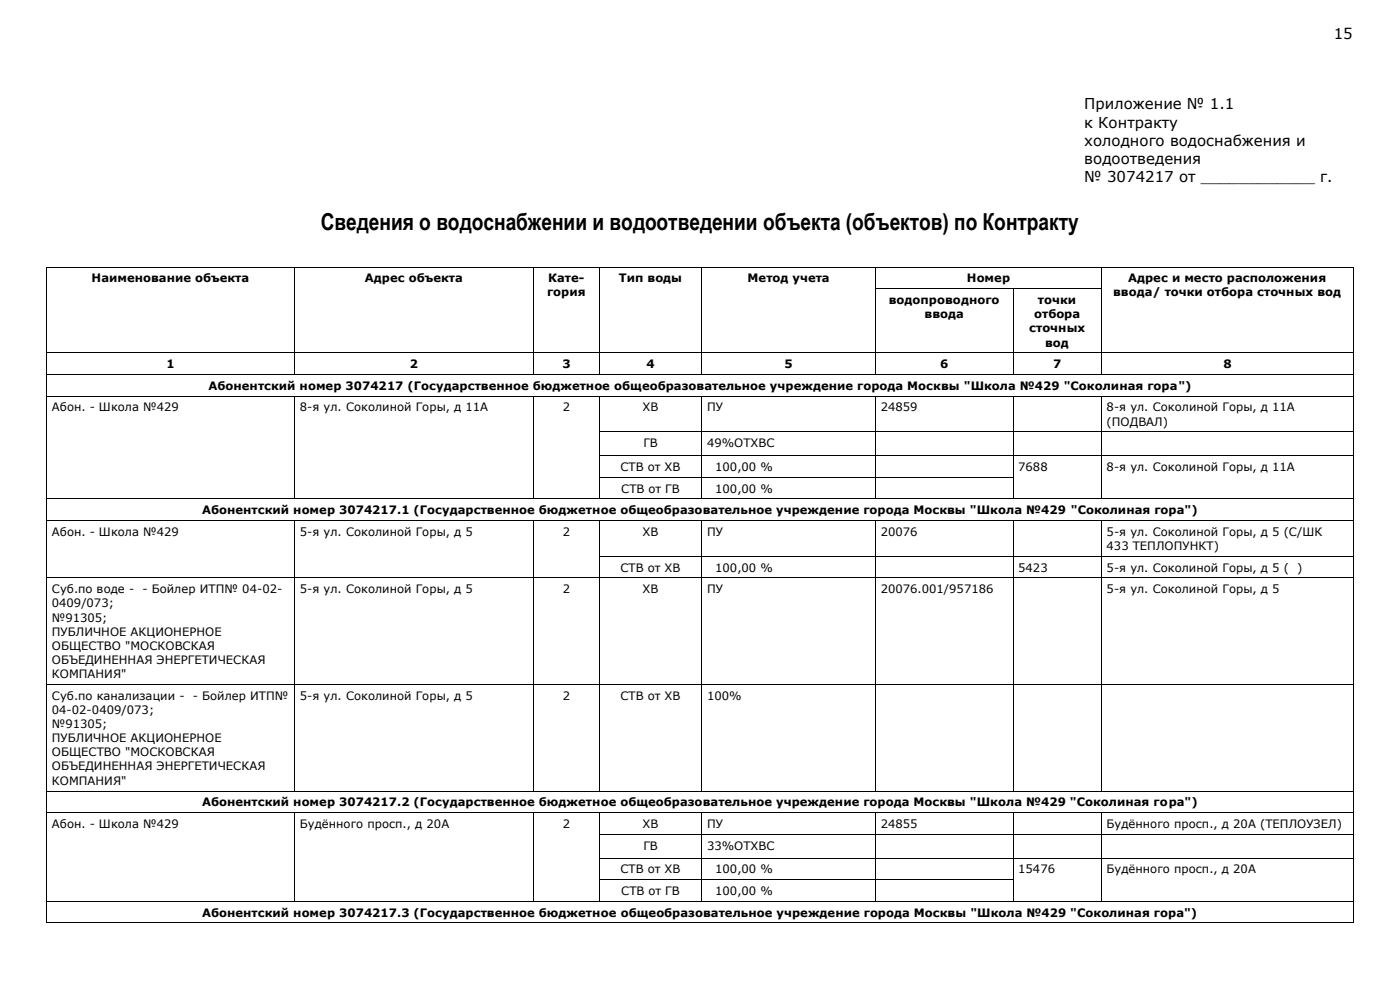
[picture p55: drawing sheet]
<svg xmlns="http://www.w3.org/2000/svg" width="297mm" height="210mm" viewBox="0 0 297 210" stroke-linecap="round" stroke-linejoin="round" font-family="sans-serif">
<defs><g id="words">
<text font-size="5" x="68" y="48.7">Сведения о водоснабжении и водоотведении объекта (объектов) по Контракту</text>
<g font-size="3.2">
<text x="283" y="8.2">15</text>
<text x="230" y="23.2">Приложение № 1.1</text>
<text x="230" y="27.1">к Контракту</text>
<text x="230" y="31">холодного водоснабжения и</text>
<text x="230" y="34.8">водоотведения</text>
<text x="230" y="38.7">№ 3074217 от ____________ г.</text>
</g>
<g font-size="2.5">
<text x="19.4" y="59.9">Наименование объекта</text>
<text x="77.4" y="59.9">Адрес объекта</text>
<text x="116.3" y="59.9">Кате-</text>
<text x="131.3" y="59.9">Тип воды</text>
<text x="158.6" y="59.9">Метод учета</text>
<text x="205.1" y="59.9">Номер</text>
<text x="239.3" y="59.9">Адрес и место расположения</text>
<text x="116.1" y="62.9">гория</text>
<text x="188.6" y="64.5">водопроводного</text>
<text x="220.2" y="64.5">точки</text>
<text x="236.2" y="62.9">ввода/ точки отбора сточных вод</text>
<text x="196.2" y="67.5">ввода</text>
<text x="218.3" y="70.5">сточных</text>
<text x="219.4" y="67.5">отбора</text>
<text x="221.7" y="73.5">вод</text>
<text x="35.4" y="78.1">1</text>
<text x="44.2" y="82.7">Абонентский номер 3074217 (Государственное бюджетное общеобразовательное учреждение города Москвы &quot;Школа №429 &quot;Соколиная гора&quot;)</text>
<text x="87" y="78.1">2</text>
<text x="119.3" y="78.1">3</text>
<text x="137.2" y="78.1">4</text>
<text x="166.4" y="78.1">5</text>
<text x="199.5" y="78.1">6</text>
<text x="223.4" y="78.1">7</text>
<text x="259.5" y="78.1">8</text>
<text x="11" y="87.3">Абон. - Школа №429</text>
<text x="63.6" y="87.3">8-я ул. Соколиной Горы, д 11А</text>
<text x="119.4" y="87.3">2</text>
<text x="136.3" y="87.3">ХВ</text>
<text x="150" y="87.3">ПУ</text>
<text x="186.8" y="87.3">24859</text>
<text x="234.8" y="87.3">8-я ул. Соколиной Горы, д 11А</text>
<text x="136.5" y="94.8">ГВ</text>
<text x="150" y="94.8">49%ОТХВС</text>
<text x="234.8" y="90.3">(ПОДВАЛ)</text>
<text x="131.6" y="99.9">СТВ от ХВ</text>
<text x="151.7" y="99.9">100,00 %</text>
<text x="216" y="99.9">7688</text>
<text x="234.8" y="99.9">8-я ул. Соколиной Горы, д 11А</text>
<text x="131.8" y="104.5">СТВ от ГВ</text>
<text x="151.7" y="104.5">100,00 %</text>
<text x="11" y="113.7">Абон. - Школа №429</text>
<text x="42.9" y="109.1">Абонентский номер 3074217.1 (Государственное бюджетное общеобразовательное учреждение города Москвы &quot;Школа №429 &quot;Соколиная гора&quot;)</text>
<text x="63.6" y="113.7">5-я ул. Соколиной Горы, д 5</text>
<text x="119.4" y="113.7">2</text>
<text x="136.3" y="113.7">ХВ</text>
<text x="150" y="113.7">ПУ</text>
<text x="186.8" y="113.7">20076</text>
<text x="234.8" y="113.7">5-я ул. Соколиной Горы, д 5 (С/ШК</text>
<text x="234.8" y="116.7">433 ТЕПЛОПУНКТ)</text>
<text x="11" y="125.9">Суб.по воде -</text>
<text x="30.2" y="125.9">- Бойлер ИТП№ 04-02-</text>
<text x="63.6" y="125.9">5-я ул. Соколиной Горы, д 5</text>
<text x="119.4" y="125.9">2</text>
<text x="131.6" y="121.3">СТВ от ХВ</text>
<text x="136.3" y="125.9">ХВ</text>
<text x="150" y="125.9">ПУ</text>
<text x="151.7" y="121.3">100,00 %</text>
<text x="186.8" y="125.9">20076.001/957186</text>
<text x="216" y="121.3">5423</text>
<text x="234.8" y="121.3">5-я ул. Соколиной Горы, д 5 (</text>
<text x="234.8" y="125.9">5-я ул. Соколиной Горы, д 5</text>
<text x="275.2" y="121.3">)</text>
<text x="11" y="128.8">0409/073;</text>
<text x="11" y="131.9">№91305;</text>
<text x="11" y="134.9">ПУБЛИЧНОЕ АКЦИОНЕРНОЕ</text>
<text x="11" y="137.9">ОБЩЕСТВО &quot;МОСКОВСКАЯ</text>
<text x="11" y="140.9">ОБЪЕДИНЕННАЯ ЭНЕРГЕТИЧЕСКАЯ</text>
<text x="11" y="143.9">КОМПАНИЯ&quot;</text>
<text x="11" y="148.5">Суб.по канализации -</text>
<text x="40.9" y="148.5">- Бойлер ИТП№</text>
<text x="63.6" y="148.5">5-я ул. Соколиной Горы, д 5</text>
<text x="119.4" y="148.5">2</text>
<text x="131.6" y="148.5">СТВ от ХВ</text>
<text x="150" y="148.5">100%</text>
<text x="11" y="151.5">04-02-0409/073;</text>
<text x="11" y="154.5">№91305;</text>
<text x="11" y="157.5">ПУБЛИЧНОЕ АКЦИОНЕРНОЕ</text>
<text x="11" y="160.5">ОБЩЕСТВО &quot;МОСКОВСКАЯ</text>
<text x="11" y="163.4">ОБЪЕДИНЕННАЯ ЭНЕРГЕТИЧЕСКАЯ</text>
<text x="11" y="166.4">КОМПАНИЯ&quot;</text>
<text x="42.9" y="171.1">Абонентский номер 3074217.2 (Государственное бюджетное общеобразовательное учреждение города Москвы &quot;Школа №429 &quot;Соколиная гора&quot;)</text>
<text x="11" y="175.6">Абон. - Школа №429</text>
<text x="63.6" y="175.6">Будённого просп., д 20А</text>
<text x="119.4" y="175.6">2</text>
<text x="136.3" y="175.6">ХВ</text>
<text x="150" y="175.6">ПУ</text>
<text x="186.8" y="175.6">24855</text>
<text x="234.8" y="175.6">Будённого просп., д 20А (ТЕПЛОУЗЕЛ)</text>
<text x="131.6" y="185.3">СТВ от ХВ</text>
<text x="136.5" y="180.3">ГВ</text>
<text x="150" y="180.3">33%ОТХВС</text>
<text x="151.7" y="185.3">100,00 %</text>
<text x="216" y="185.3">15476</text>
<text x="234.8" y="185.3">Будённого просп., д 20А</text>
<text x="131.8" y="189.9">СТВ от ГВ</text>
<text x="151.7" y="189.9">100,00 %</text>
<text x="42.9" y="194.5">Абонентский номер 3074217.3 (Государственное бюджетное общеобразовательное учреждение города Москвы &quot;Школа №429 &quot;Соколиная гора&quot;)</text>
</g>
</g></defs>
<g fill="#000">
<path d="M9.8 56.6h.2v.1h-.2z" fill-rule="evenodd"/>
<path d="M9.8 56.6h.2v.1h-.2z" fill-rule="evenodd"/>
<path d="M62.4 56.6h.2v.1h-.2z" fill-rule="evenodd"/>
<path d="M113.1 56.6h.2v.1h-.2z" fill-rule="evenodd"/>
<path d="M127.1 56.6h.2v.1h-.2z" fill-rule="evenodd"/>
<path d="M148.8 56.6h.2v.1h-.2z" fill-rule="evenodd"/>
<path d="M185.6 56.6h.2v.1h-.2z" fill-rule="evenodd"/>
<path d="M233.6 56.6h.2v.1h-.2z" fill-rule="evenodd"/>
<path d="M287 56.6h.2v.1h-.2z" fill-rule="evenodd"/>
<path d="M287 56.6h.2v.1h-.2z" fill-rule="evenodd"/>
<path d="M9.8 61.1h.2v.2h-.2z" fill-rule="evenodd"/>
<path d="M9.8 74.7h.2v.2h-.2z" fill-rule="evenodd"/>
<path d="M9.8 79.4h.2v.1h-.2z" fill-rule="evenodd"/>
<path d="M62.4 61.1h.2v.2h-.2z" fill-rule="evenodd"/>
<path d="M62.4 74.7h.2v.2h-.2z" fill-rule="evenodd"/>
<path d="M62.4 79.4h.2v.1h-.2z" fill-rule="evenodd"/>
<path d="M113.1 61.1h.2v.2h-.2z" fill-rule="evenodd"/>
<path d="M113.1 74.7h.2v.2h-.2z" fill-rule="evenodd"/>
<path d="M113.1 79.4h.2v.1h-.2z" fill-rule="evenodd"/>
<path d="M127.1 61.1h.2v.2h-.2z" fill-rule="evenodd"/>
<path d="M127.1 74.7h.2v.2h-.2z" fill-rule="evenodd"/>
<path d="M127.1 79.4h.2v.1h-.2z" fill-rule="evenodd"/>
<path d="M148.8 61.1h.2v.2h-.2z" fill-rule="evenodd"/>
<path d="M148.8 74.7h.2v.2h-.2z" fill-rule="evenodd"/>
<path d="M148.8 79.4h.2v.1h-.2z" fill-rule="evenodd"/>
<path d="M185.6 61.1h.2v.2h-.2z" fill-rule="evenodd"/>
<path d="M185.6 74.7h.2v.2h-.2z" fill-rule="evenodd"/>
<path d="M185.6 79.4h.2v.1h-.2z" fill-rule="evenodd"/>
<path d="M214.8 61.1h.2v.2h-.2z" fill-rule="evenodd"/>
<path d="M214.8 74.7h.2v.2h-.2z" fill-rule="evenodd"/>
<path d="M214.8 79.4h.2v.1h-.2z" fill-rule="evenodd"/>
<path d="M233.6 61.1h.2v.2h-.2z" fill-rule="evenodd"/>
<path d="M233.6 74.7h.2v.2h-.2z" fill-rule="evenodd"/>
<path d="M233.6 79.4h.2v.1h-.2z" fill-rule="evenodd"/>
<path d="M287 61.1h.2v.2h-.2z" fill-rule="evenodd"/>
<path d="M287 74.7h.2v.2h-.2z" fill-rule="evenodd"/>
<path d="M287 79.4h.2v.1h-.2z" fill-rule="evenodd"/>
<path d="M9.8 83.9h.2v.2h-.2z" fill-rule="evenodd"/>
<path d="M9.8 91.5h.2v.2h-.2z" fill-rule="evenodd"/>
<path d="M9.8 96.5h.2v.2h-.2z" fill-rule="evenodd"/>
<path d="M62.4 83.9h.2v.2h-.2z" fill-rule="evenodd"/>
<path d="M62.4 91.5h.2v.2h-.2z" fill-rule="evenodd"/>
<path d="M62.4 96.5h.2v.2h-.2z" fill-rule="evenodd"/>
<path d="M113.1 83.9h.2v.2h-.2z" fill-rule="evenodd"/>
<path d="M113.1 91.5h.2v.2h-.2z" fill-rule="evenodd"/>
<path d="M113.1 96.5h.2v.2h-.2z" fill-rule="evenodd"/>
<path d="M127.1 83.9h.2v.2h-.2z" fill-rule="evenodd"/>
<path d="M127.1 91.5h.2v.2h-.2z" fill-rule="evenodd"/>
<path d="M127.1 96.5h.2v.2h-.2z" fill-rule="evenodd"/>
<path d="M148.8 83.9h.2v.2h-.2z" fill-rule="evenodd"/>
<path d="M148.8 91.5h.2v.2h-.2z" fill-rule="evenodd"/>
<path d="M148.8 96.5h.2v.2h-.2z" fill-rule="evenodd"/>
<path d="M185.6 83.9h.2v.2h-.2z" fill-rule="evenodd"/>
<path d="M185.6 91.5h.2v.2h-.2z" fill-rule="evenodd"/>
<path d="M185.6 96.5h.2v.2h-.2z" fill-rule="evenodd"/>
<path d="M214.8 83.9h.2v.2h-.2z" fill-rule="evenodd"/>
<path d="M214.8 91.5h.2v.2h-.2z" fill-rule="evenodd"/>
<path d="M214.8 96.5h.2v.2h-.2z" fill-rule="evenodd"/>
<path d="M233.6 83.9h.2v.2h-.2z" fill-rule="evenodd"/>
<path d="M233.6 91.5h.2v.2h-.2z" fill-rule="evenodd"/>
<path d="M233.6 96.5h.2v.2h-.2z" fill-rule="evenodd"/>
<path d="M287 83.9h.2v.2h-.2z" fill-rule="evenodd"/>
<path d="M287 91.5h.2v.2h-.2z" fill-rule="evenodd"/>
<path d="M287 96.5h.2v.2h-.2z" fill-rule="evenodd"/>
<path d="M9.8 101.2h.2v.1h-.2z" fill-rule="evenodd"/>
<path d="M9.8 105.7h.2v.2h-.2z" fill-rule="evenodd"/>
<path d="M9.8 110.3h.2v.2h-.2z" fill-rule="evenodd"/>
<path d="M9.8 117.9h.2v.2h-.2z" fill-rule="evenodd"/>
<path d="M62.4 101.2h.2v.1h-.2z" fill-rule="evenodd"/>
<path d="M62.4 105.7h.2v.2h-.2z" fill-rule="evenodd"/>
<path d="M62.4 110.3h.2v.2h-.2z" fill-rule="evenodd"/>
<path d="M62.4 117.9h.2v.2h-.2z" fill-rule="evenodd"/>
<path d="M113.1 101.2h.2v.1h-.2z" fill-rule="evenodd"/>
<path d="M113.1 105.7h.2v.2h-.2z" fill-rule="evenodd"/>
<path d="M113.1 110.3h.2v.2h-.2z" fill-rule="evenodd"/>
<path d="M113.1 117.9h.2v.2h-.2z" fill-rule="evenodd"/>
<path d="M127.1 101.2h.2v.1h-.2z" fill-rule="evenodd"/>
<path d="M127.1 105.7h.2v.2h-.2z" fill-rule="evenodd"/>
<path d="M127.1 110.3h.2v.2h-.2z" fill-rule="evenodd"/>
<path d="M127.1 117.9h.2v.2h-.2z" fill-rule="evenodd"/>
<path d="M148.8 101.2h.2v.1h-.2z" fill-rule="evenodd"/>
<path d="M148.8 105.7h.2v.2h-.2z" fill-rule="evenodd"/>
<path d="M148.8 110.3h.2v.2h-.2z" fill-rule="evenodd"/>
<path d="M148.8 117.9h.2v.2h-.2z" fill-rule="evenodd"/>
<path d="M185.6 101.2h.2v.1h-.2z" fill-rule="evenodd"/>
<path d="M185.6 105.7h.2v.2h-.2z" fill-rule="evenodd"/>
<path d="M185.6 110.3h.2v.2h-.2z" fill-rule="evenodd"/>
<path d="M185.6 117.9h.2v.2h-.2z" fill-rule="evenodd"/>
<path d="M214.8 101.2h.2v.1h-.2z" fill-rule="evenodd"/>
<path d="M214.8 105.7h.2v.2h-.2z" fill-rule="evenodd"/>
<path d="M214.8 110.3h.2v.2h-.2z" fill-rule="evenodd"/>
<path d="M214.8 117.9h.2v.2h-.2z" fill-rule="evenodd"/>
<path d="M233.6 101.2h.2v.1h-.2z" fill-rule="evenodd"/>
<path d="M233.6 105.7h.2v.2h-.2z" fill-rule="evenodd"/>
<path d="M233.6 110.3h.2v.2h-.2z" fill-rule="evenodd"/>
<path d="M233.6 117.9h.2v.2h-.2z" fill-rule="evenodd"/>
<path d="M287 101.2h.2v.1h-.2z" fill-rule="evenodd"/>
<path d="M287 105.7h.2v.2h-.2z" fill-rule="evenodd"/>
<path d="M287 110.3h.2v.2h-.2z" fill-rule="evenodd"/>
<path d="M287 117.9h.2v.2h-.2z" fill-rule="evenodd"/>
<path d="M9.8 122.5h.2v.2h-.2z" fill-rule="evenodd"/>
<path d="M62.4 122.5h.2v.2h-.2z" fill-rule="evenodd"/>
<path d="M113.1 122.5h.2v.2h-.2z" fill-rule="evenodd"/>
<path d="M127.1 122.5h.2v.2h-.2z" fill-rule="evenodd"/>
<path d="M148.8 122.5h.2v.2h-.2z" fill-rule="evenodd"/>
<path d="M185.6 122.5h.2v.2h-.2z" fill-rule="evenodd"/>
<path d="M214.8 122.5h.2v.2h-.2z" fill-rule="evenodd"/>
<path d="M233.6 122.5h.2v.2h-.2z" fill-rule="evenodd"/>
<path d="M287 122.5h.2v.2h-.2z" fill-rule="evenodd"/>
<path d="M9.8 145.1h.2v.2h-.2z" fill-rule="evenodd"/>
<path d="M62.4 145.1h.2v.2h-.2z" fill-rule="evenodd"/>
<path d="M113.1 145.1h.2v.2h-.2z" fill-rule="evenodd"/>
<path d="M127.1 145.1h.2v.2h-.2z" fill-rule="evenodd"/>
<path d="M148.8 145.1h.2v.2h-.2z" fill-rule="evenodd"/>
<path d="M185.6 145.1h.2v.2h-.2z" fill-rule="evenodd"/>
<path d="M214.8 145.1h.2v.2h-.2z" fill-rule="evenodd"/>
<path d="M233.6 145.1h.2v.2h-.2z" fill-rule="evenodd"/>
<path d="M287 145.1h.2v.2h-.2z" fill-rule="evenodd"/>
<path d="M9.8 167.7h.2v.2h-.2z" fill-rule="evenodd"/>
<path d="M9.8 172.3h.2v.2h-.2z" fill-rule="evenodd"/>
<path d="M9.8 176.9h.2v.2h-.2z" fill-rule="evenodd"/>
<path d="M62.4 167.7h.2v.2h-.2z" fill-rule="evenodd"/>
<path d="M62.4 172.3h.2v.2h-.2z" fill-rule="evenodd"/>
<path d="M62.4 176.9h.2v.2h-.2z" fill-rule="evenodd"/>
<path d="M113.1 167.7h.2v.2h-.2z" fill-rule="evenodd"/>
<path d="M113.1 172.3h.2v.2h-.2z" fill-rule="evenodd"/>
<path d="M113.1 176.9h.2v.2h-.2z" fill-rule="evenodd"/>
<path d="M127.1 167.7h.2v.2h-.2z" fill-rule="evenodd"/>
<path d="M127.1 172.3h.2v.2h-.2z" fill-rule="evenodd"/>
<path d="M127.1 176.9h.2v.2h-.2z" fill-rule="evenodd"/>
<path d="M148.8 167.7h.2v.2h-.2z" fill-rule="evenodd"/>
<path d="M148.8 172.3h.2v.2h-.2z" fill-rule="evenodd"/>
<path d="M148.8 176.9h.2v.2h-.2z" fill-rule="evenodd"/>
<path d="M185.6 167.7h.2v.2h-.2z" fill-rule="evenodd"/>
<path d="M185.6 172.3h.2v.2h-.2z" fill-rule="evenodd"/>
<path d="M185.6 176.9h.2v.2h-.2z" fill-rule="evenodd"/>
<path d="M214.8 167.7h.2v.2h-.2z" fill-rule="evenodd"/>
<path d="M214.8 172.3h.2v.2h-.2z" fill-rule="evenodd"/>
<path d="M214.8 176.9h.2v.2h-.2z" fill-rule="evenodd"/>
<path d="M233.6 167.7h.2v.2h-.2z" fill-rule="evenodd"/>
<path d="M233.6 172.3h.2v.2h-.2z" fill-rule="evenodd"/>
<path d="M233.6 176.9h.2v.2h-.2z" fill-rule="evenodd"/>
<path d="M287 167.7h.2v.2h-.2z" fill-rule="evenodd"/>
<path d="M287 172.3h.2v.2h-.2z" fill-rule="evenodd"/>
<path d="M287 176.9h.2v.2h-.2z" fill-rule="evenodd"/>
<path d="M9.8 181.9h.2v.2h-.2z" fill-rule="evenodd"/>
<path d="M9.8 186.5h.2v.2h-.2z" fill-rule="evenodd"/>
<path d="M9.8 191.1h.2v.2h-.2z" fill-rule="evenodd"/>
<path d="M9.8 195.7h.2v.2h-.2z" fill-rule="evenodd"/>
<path d="M9.8 195.7h.2v.2h-.2z" fill-rule="evenodd"/>
<path d="M62.4 181.9h.2v.2h-.2z" fill-rule="evenodd"/>
<path d="M62.4 186.5h.2v.2h-.2z" fill-rule="evenodd"/>
<path d="M62.4 191.1h.2v.2h-.2z" fill-rule="evenodd"/>
<path d="M113.1 181.9h.2v.2h-.2z" fill-rule="evenodd"/>
<path d="M113.1 186.5h.2v.2h-.2z" fill-rule="evenodd"/>
<path d="M113.1 191.1h.2v.2h-.2z" fill-rule="evenodd"/>
<path d="M127.1 181.9h.2v.2h-.2z" fill-rule="evenodd"/>
<path d="M127.1 186.5h.2v.2h-.2z" fill-rule="evenodd"/>
<path d="M127.1 191.1h.2v.2h-.2z" fill-rule="evenodd"/>
<path d="M148.8 181.9h.2v.2h-.2z" fill-rule="evenodd"/>
<path d="M148.8 186.5h.2v.2h-.2z" fill-rule="evenodd"/>
<path d="M148.8 191.1h.2v.2h-.2z" fill-rule="evenodd"/>
<path d="M185.6 181.9h.2v.2h-.2z" fill-rule="evenodd"/>
<path d="M185.6 186.5h.2v.2h-.2z" fill-rule="evenodd"/>
<path d="M185.6 191.1h.2v.2h-.2z" fill-rule="evenodd"/>
<path d="M214.8 181.9h.2v.2h-.2z" fill-rule="evenodd"/>
<path d="M214.8 186.5h.2v.2h-.2z" fill-rule="evenodd"/>
<path d="M214.8 191.1h.2v.2h-.2z" fill-rule="evenodd"/>
<path d="M233.6 181.9h.2v.2h-.2z" fill-rule="evenodd"/>
<path d="M233.6 186.5h.2v.2h-.2z" fill-rule="evenodd"/>
<path d="M233.6 191.1h.2v.2h-.2z" fill-rule="evenodd"/>
<path d="M287 181.9h.2v.2h-.2z" fill-rule="evenodd"/>
<path d="M287 186.5h.2v.2h-.2z" fill-rule="evenodd"/>
<path d="M287 191.1h.2v.2h-.2z" fill-rule="evenodd"/>
<path d="M287 195.7h.2v.2h-.2z" fill-rule="evenodd"/>
<path d="M287 195.7h.2v.2h-.2z" fill-rule="evenodd"/>
</g>
<g fill="none" stroke="#000" stroke-width=".21">
<path d="M9.9 56.7v4.4M10 56.6h52.4M62.5 56.7v4.4M62.6 56.6h50.5M113.2 56.7v4.4M113.3 56.6h13.8M127.2 56.7v4.4M127.3 56.6h21.5M148.9 56.7v4.4M149 56.6h36.6M185.7 56.7v4.4M185.8 56.6h47.8"/>
<path d="M233.7 56.7v4.4M233.8 56.6h53.2M287.1 56.7v4.4M9.9 61.3v13.4M9.9 74.9v4.5M9.9 79.5v4.4M10 74.8h52.4M10 79.4h52.4M62.5 61.3v13.4M62.5 74.9v4.5M62.6 74.8h50.5M62.6 79.4h50.5"/>
<path d="M113.2 61.3v13.4M113.2 74.9v4.5M113.3 74.8h13.8M113.3 79.4h13.8M127.2 61.3v13.4M127.2 74.9v4.5M127.3 74.8h21.5M127.3 79.4h21.5M148.9 61.3v13.4M148.9 74.9v4.5M149 74.8h36.6M149 79.4h36.6"/>
<path d="M185.7 61.3v13.4M185.7 74.9v4.5M185.8 61.2h29M185.8 74.8h29M185.8 79.4h29M214.9 61.3v13.4M214.9 74.9v4.5M215 61.2h18.6M215 74.8h18.6M215 79.4h18.6M233.7 61.3v13.4M233.7 74.9v4.5"/>
<path d="M233.8 74.8h53.2M233.8 79.4h53.2M287.1 61.3v13.4M287.1 74.9v4.5M287.1 79.5v4.4M9.9 84.1v7.4M9.9 91.7v4.8M9.9 96.7v4.5M10 84h52.4M62.5 84.1v7.4M62.5 91.7v4.8M62.5 96.7v4.5"/>
<path d="M62.6 84h50.5M113.2 84.1v7.4M113.2 91.7v4.8M113.2 96.7v4.5M113.3 84h13.8M127.2 84.1v7.4M127.2 91.7v4.8M127.2 96.7v4.5M127.3 84h21.5M127.3 91.6h21.5M127.3 96.6h21.5M148.9 84.1v7.4"/>
<path d="M148.9 91.7v4.8M148.9 96.7v4.5M149 84h36.6M149 91.6h36.6M149 96.6h36.6M185.7 84.1v7.4M185.7 91.7v4.8M185.7 96.7v4.5M185.8 84h29M185.8 91.6h29M185.8 96.6h29M214.9 84.1v7.4"/>
<path d="M214.9 91.7v4.8M214.9 96.7v4.5M215 84h18.6M215 91.6h18.6M215 96.6h18.6M233.7 84.1v7.4M233.7 91.7v4.8M233.7 96.7v4.5M233.8 84h53.2M233.8 91.6h53.2M233.8 96.6h53.2M287.1 84.1v7.4"/>
<path d="M287.1 91.7v4.8M287.1 96.7v4.5M9.9 101.3v4.4M9.9 105.9v4.4M9.9 110.5v7.4M9.9 118.1v4.4M10 105.8h52.4M10 110.4h52.4M62.5 101.3v4.4M62.5 110.5v7.4M62.5 118.1v4.4M62.6 105.8h50.5"/>
<path d="M62.6 110.4h50.5M113.2 101.3v4.4M113.2 110.5v7.4M113.2 118.1v4.4M113.3 105.8h13.8M113.3 110.4h13.8M127.2 101.3v4.4M127.2 110.5v7.4M127.2 118.1v4.4M127.3 101.2h21.5M127.3 105.8h21.5M127.3 110.4h21.5"/>
<path d="M127.3 118h21.5M148.9 101.3v4.4M148.9 110.5v7.4M148.9 118.1v4.4M149 101.2h36.6M149 105.8h36.6M149 110.4h36.6M149 118h36.6M185.7 101.3v4.4M185.7 110.5v7.4M185.7 118.1v4.4M185.8 101.2h29"/>
<path d="M185.8 105.8h29M185.8 110.4h29M185.8 118h29M214.9 101.3v4.4M214.9 110.5v7.4M214.9 118.1v4.4M215 105.8h18.6M215 110.4h18.6M215 118h18.6M233.7 101.3v4.4M233.7 110.5v7.4M233.7 118.1v4.4"/>
<path d="M233.8 105.8h53.2M233.8 110.4h53.2M233.8 118h53.2M287.1 101.3v4.4M287.1 105.9v4.4M287.1 110.5v7.4M287.1 118.1v4.4M9.9 122.7v22.4M10 122.6h52.4M62.5 122.7v22.4M62.6 122.6h50.5M113.2 122.7v22.4"/>
<path d="M113.3 122.6h13.8M127.2 122.7v22.4M127.3 122.6h21.5M148.9 122.7v22.4M149 122.6h36.6M185.7 122.7v22.4M185.8 122.6h29M214.9 122.7v22.4M215 122.6h18.6M233.7 122.7v22.4M233.8 122.6h53.2M287.1 122.7v22.4"/>
<path d="M9.9 145.3v22.4M10 145.2h52.4M62.5 145.3v22.4M62.6 145.2h50.5M113.2 145.3v22.4M113.3 145.2h13.8M127.2 145.3v22.4M127.3 145.2h21.5M148.9 145.3v22.4M149 145.2h36.6M185.7 145.3v22.4M185.8 145.2h29"/>
<path d="M214.9 145.3v22.4M215 145.2h18.6M233.7 145.3v22.4M233.8 145.2h53.2M287.1 145.3v22.4M9.9 167.9v4.4M9.9 172.5v4.4M9.9 177.1v4.8M10 167.8h52.4M10 172.4h52.4M62.5 172.5v4.4M62.5 177.1v4.8"/>
<path d="M62.6 167.8h50.5M62.6 172.4h50.5M113.2 172.5v4.4M113.2 177.1v4.8M113.3 167.8h13.8M113.3 172.4h13.8M127.2 172.5v4.4M127.2 177.1v4.8M127.3 167.8h21.5M127.3 172.4h21.5M127.3 177h21.5M148.9 172.5v4.4"/>
<path d="M148.9 177.1v4.8M149 167.8h36.6M149 172.4h36.6M149 177h36.6M185.7 172.5v4.4M185.7 177.1v4.8M185.8 167.8h29M185.8 172.4h29M185.8 177h29M214.9 172.5v4.4M214.9 177.1v4.8M215 167.8h18.6"/>
<path d="M215 172.4h18.6M215 177h18.6M233.7 172.5v4.4M233.7 177.1v4.8M233.8 167.8h53.2M233.8 172.4h53.2M233.8 177h53.2M287.1 167.9v4.4M287.1 172.5v4.4M287.1 177.1v4.8M9.9 182.1v4.4M9.9 186.7v4.4"/>
<path d="M9.9 191.3v4.4M10 191.2h52.4M10 195.8h277M62.5 182.1v4.4M62.5 186.7v4.4M62.6 191.2h50.5M113.2 182.1v4.4M113.2 186.7v4.4M113.3 191.2h13.8M127.2 182.1v4.4M127.2 186.7v4.4M127.3 182h21.5"/>
<path d="M127.3 186.6h21.5M127.3 191.2h21.5M148.9 182.1v4.4M148.9 186.7v4.4M149 182h36.6M149 186.6h36.6M149 191.2h36.6M185.7 182.1v4.4M185.7 186.7v4.4M185.8 182h29M185.8 186.6h29M185.8 191.2h29"/>
<path d="M214.9 182.1v4.4M214.9 186.7v4.4M215 182h18.6M215 191.2h18.6M233.7 182.1v4.4M233.7 186.7v4.4M233.8 182h53.2M233.8 191.2h53.2M287.1 182.1v4.4M287.1 186.7v4.4M287.1 191.3v4.4"/>
</g>
<use href="#words"/>
</svg>
